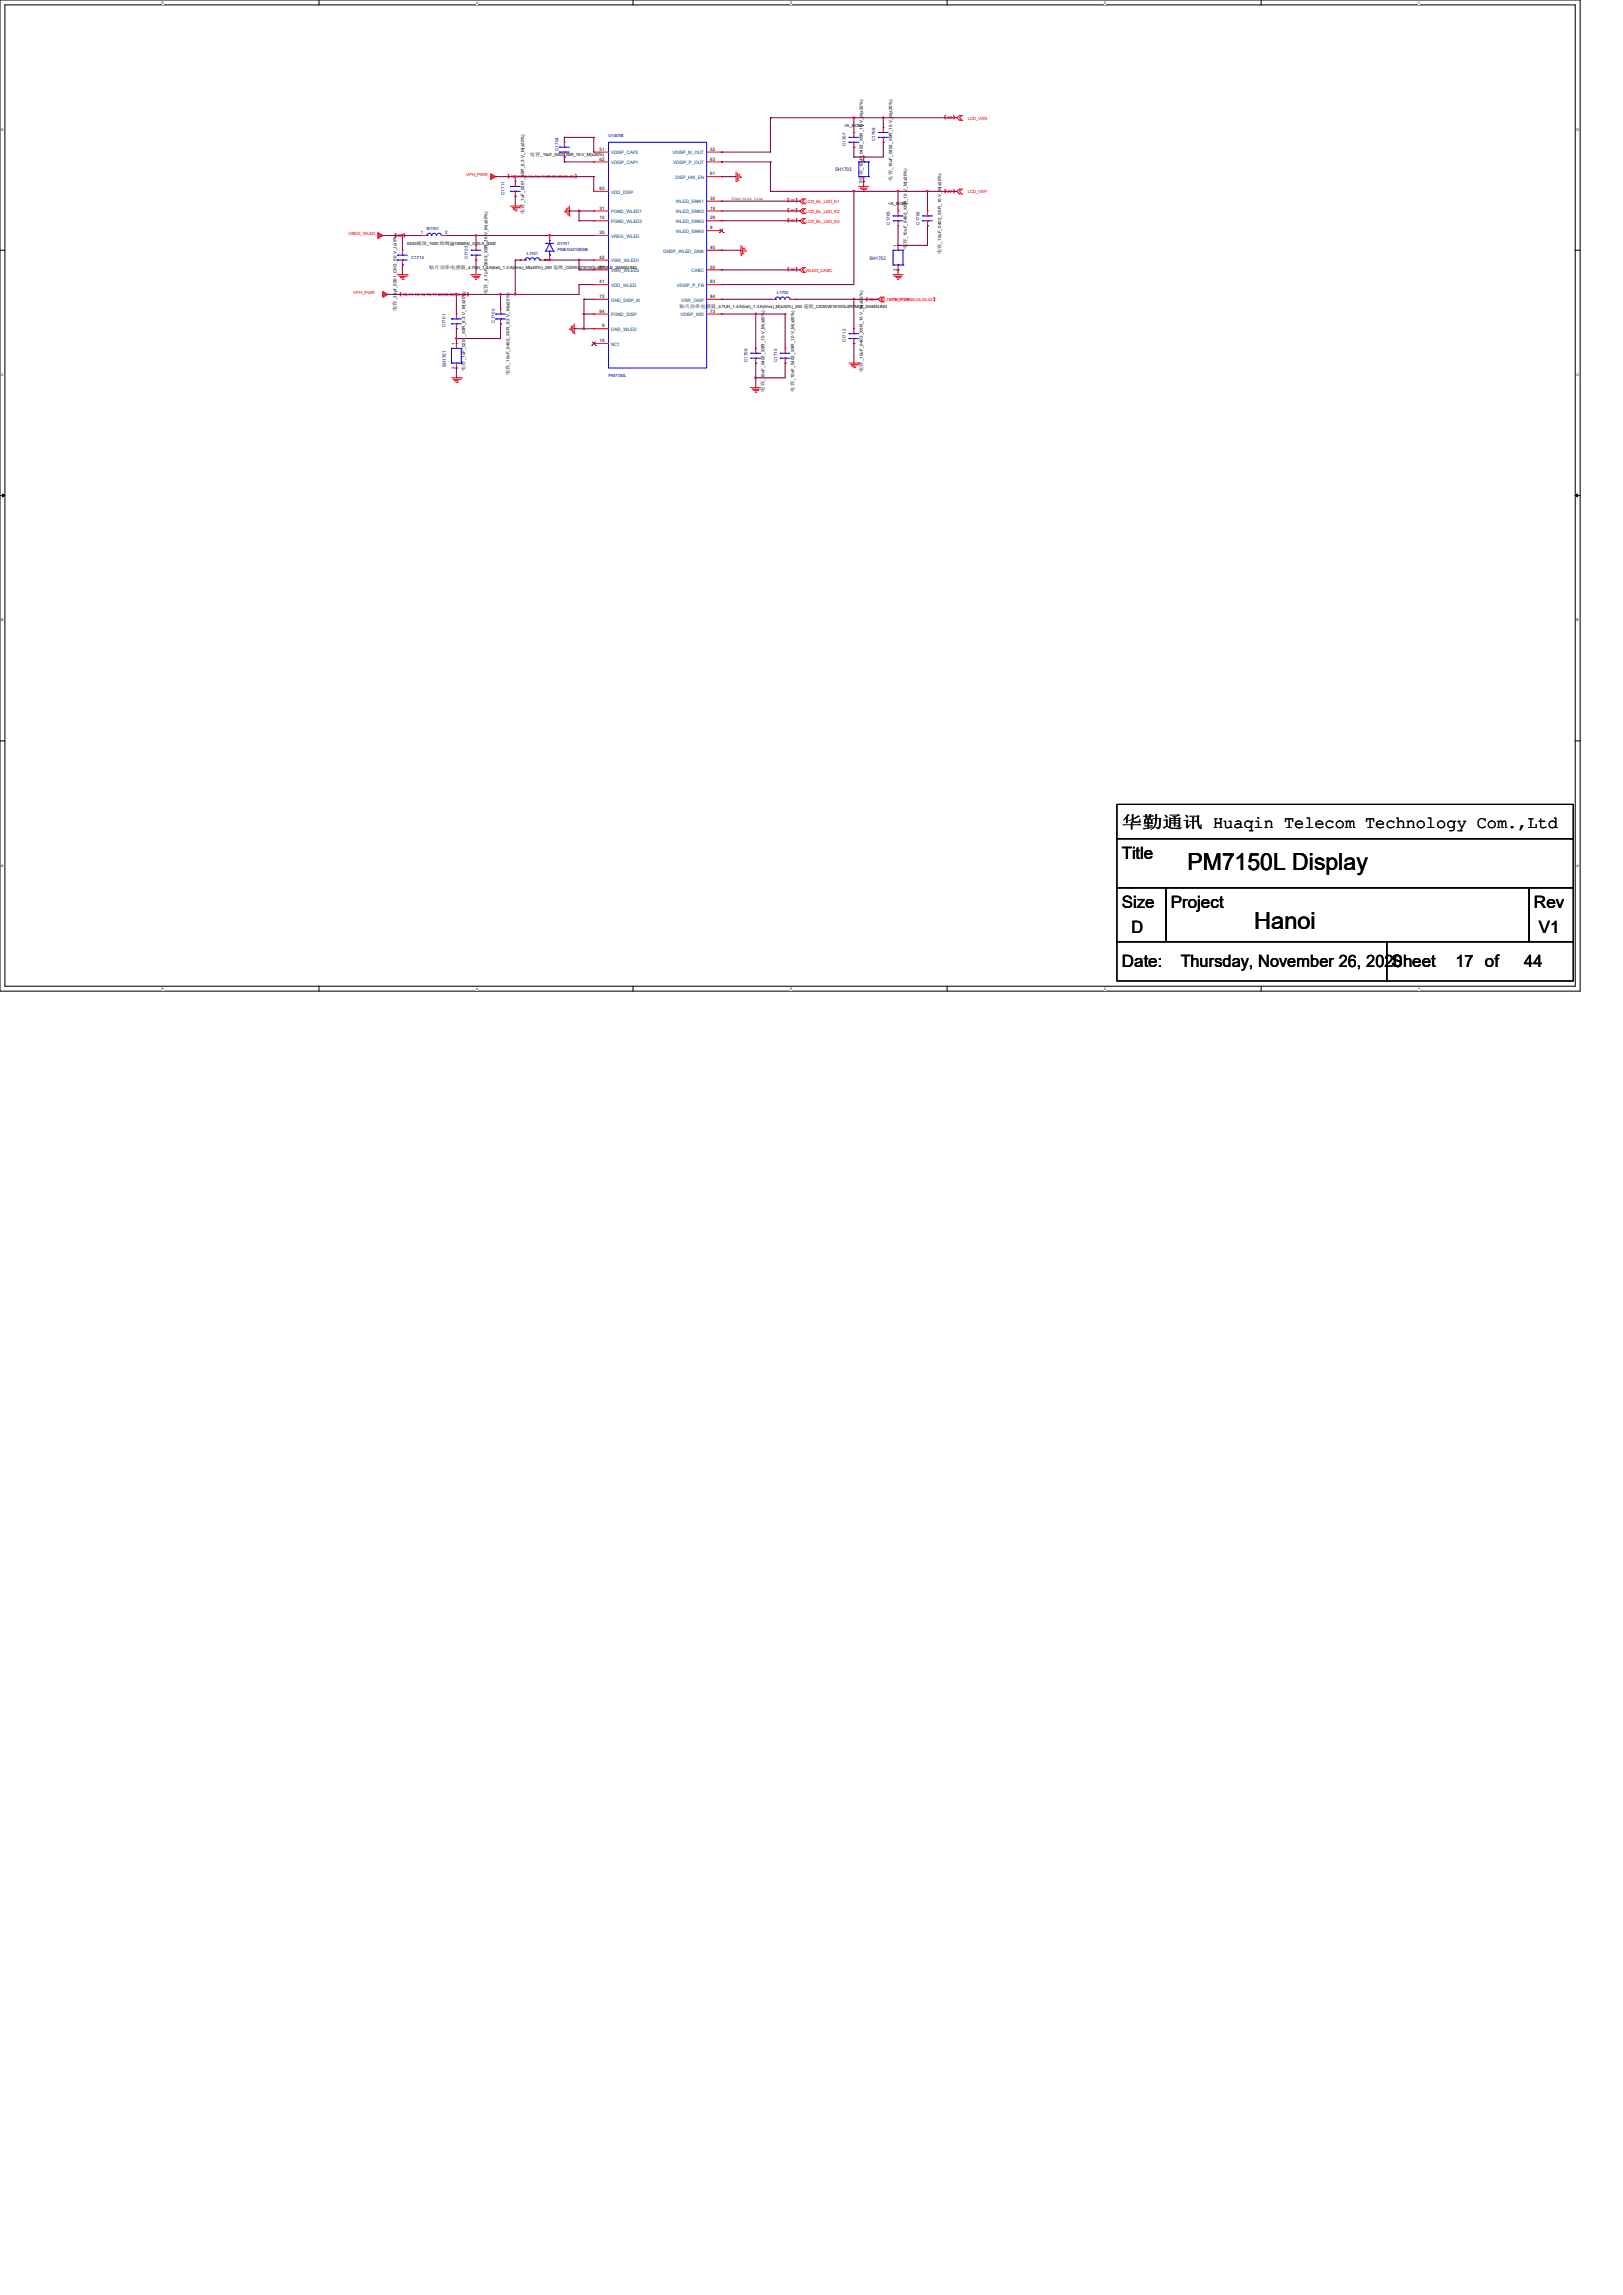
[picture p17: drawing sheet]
<svg xmlns="http://www.w3.org/2000/svg" width="210mm" height="297mm" viewBox="0 0 210 297" stroke-linecap="round" stroke-linejoin="round" font-family="sans-serif">
<defs><g id="words">
<g font-size="3">
<text x="153.7" y="112.6">PM7150L Display</text>
<text x="162.3" y="120.2">Hanoi</text>
</g>
<g font-size="2.2">
<text x="145.2" y="107.2">华勤通讯 Huaqin Telecom Technology Com.,Ltd</text>
<text x="145.2" y="111.2">Title</text>
<text x="145.2" y="117.6">Size</text>
<text x="151.5" y="117.6">Project</text>
<text x="198.5" y="117.6">Rev</text>
<text x="145.2" y="125.2">Date:</text>
<text x="146.4" y="120.7">D</text>
<text x="152.8" y="125.2">Thursday, November 26, 2020</text>
<text x="180.1" y="125.2">Sheet</text>
<text x="188.3" y="125.2">17 of</text>
<text x="197.2" y="125.2">44</text>
<text x="199.1" y="120.7">V1</text>
</g>
<g font-size=".6" fill="#000080">
<text x="78.7" y="17.7">U1401B</text>
<text x="72.3" y="19.5" transform="rotate(-90 72.3 19.5)">C1704</text>
<text x="108.1" y="22.2">SH1703</text>
<text x="109.4" y="18.9" transform="rotate(-90 109.4 18.9)">C1707</text>
<text x="113.2" y="18.3" transform="rotate(-90 113.2 18.3)">C1708</text>
<text x="55.2" y="29.8">B1701</text>
<text x="65.3" y="25.2" transform="rotate(-90 65.3 25.2)">C1711</text>
<text x="115.2" y="29.1" transform="rotate(-90 115.2 29.1)">C1705</text>
<text x="119" y="29.1" transform="rotate(-90 119 29.1)">C1706</text>
<text x="53.3" y="33.6">C1713</text>
<text x="60.5" y="33.6" transform="rotate(-90 60.5 33.6)">C1703</text>
<text x="68.2" y="32.9">L1701</text>
<text x="72.1" y="31.7">D1701</text>
<text x="72.1" y="32.4">PMEG4010ESB</text>
<text x="112.5" y="33.6">SH1702</text>
<text x="64" y="41.7" transform="rotate(-90 64 41.7)">C1702</text>
<text x="100.5" y="38">L1702</text>
<text x="57.7" y="42.4" transform="rotate(-90 57.7 42.4)">C1701</text>
<text x="57.7" y="47.5" transform="rotate(-90 57.7 47.5)">SH1701</text>
<text x="96.7" y="46.9" transform="rotate(-90 96.7 46.9)">C1709</text>
<text x="100.5" y="46.9" transform="rotate(-90 100.5 46.9)">C1710</text>
<text x="109.4" y="44.3" transform="rotate(-90 109.4 44.3)">C1712</text>
<text x="78.7" y="48.8">PM7150L</text>
</g>
<g font-size=".6">
<text x="109.2" y="16.4">&lt;A_BOM&gt;</text>
<text x="68.6" y="20.2">电容</text>
<text x="69.9" y="20.2">_10uF_0402_X5R_10 V_M(±20%)</text>
<text x="77.6" y="19.5">51</text>
<text x="77.6" y="20.8">62</text>
<text x="91.9" y="20.8">63</text>
<text x="91.9" y="19.5">52</text>
<text x="91.9" y="22.7">61</text>
<text x="111.6" y="23.7" transform="rotate(-90 111.6 23.7)">2电容_10uF_0402_X5R_10 V_M(±20%)</text>
<text x="111.6" y="20.5" transform="rotate(-90 111.6 20.5)">1</text>
<text x="115.4" y="23.4" transform="rotate(-90 115.4 23.4)">电容</text>
<text x="115.4" y="22" transform="rotate(-90 115.4 22)">_10uF_0402_X5R_10 V_M(±20%)</text>
<text x="67.8" y="27.7" transform="rotate(-90 67.8 27.7)">电容</text>
<text x="67.8" y="26.3" transform="rotate(-90 67.8 26.3)">_1uF_0201_X5R_6.3 V_M(±20%)</text>
<text x="77.6" y="24.6">93</text>
<text x="77.6" y="27.1">31</text>
<text x="77.6" y="28.4">10</text>
<text x="91.9" y="25.9">30</text>
<text x="91.9" y="27.1">19</text>
<text x="91.9" y="28.4">29</text>
<text x="91.9" y="29.7">8</text>
<text x="94.6" y="25.9">30mA/sink line</text>
<text x="114.9" y="26.6">&lt;A_BOM&gt;</text>
<text x="52.7" y="31.7">0402</text>
<text x="53.9" y="31.7">磁珠</text>
<text x="54.4" y="30.3">1</text>
<text x="55.2" y="31.7">_1000</text>
<text x="55.5" y="34.8">贴片功率电感器</text>
<text x="56.9" y="31.7">欧姆</text>
<text x="57.6" y="30.3">2</text>
<text x="58.2" y="31.7">@100MHz_0.25 A_0402</text>
<text x="60.3" y="34.8">_4.7UH_1.4 A(lrat)_1.3 A(lrms)_M(±20%)_240</text>
<text x="71" y="33.8" transform="rotate(-90 71 33.8)">2</text>
<text x="71" y="30.6" transform="rotate(-90 71 30.6)">1</text>
<text x="71.6" y="34.8">毫欧</text>
<text x="72.9" y="34.8">_CIGW201610GL4R7MLE_SAMSUNG</text>
<text x="77.6" y="33.5">42</text>
<text x="77.6" y="30.3">20</text>
<text x="77.6" y="34.8">21</text>
<text x="91.9" y="32.2">40</text>
<text x="91.9" y="34.8">50</text>
<text x="116" y="35.1" transform="rotate(-90 116 35.1)">2</text>
<text x="116" y="31.9" transform="rotate(-90 116 31.9)">1</text>
<text x="117.3" y="32.3" transform="rotate(-90 117.3 32.3)">电容</text>
<text x="117.4" y="30.9" transform="rotate(-90 117.4 30.9)">_10uF_0402_X5R_10 V_M(±20%)</text>
<text x="121.8" y="32.9" transform="rotate(-90 121.8 32.9)">电容</text>
<text x="121.8" y="31.5" transform="rotate(-90 121.8 31.5)">_10uF_0402_X5R_10 V_M(±20%)</text>
<text x="51.3" y="40.2" transform="rotate(-90 51.3 40.2)">电容</text>
<text x="51.3" y="38.9" transform="rotate(-90 51.3 38.9)">_33pf_0201_C0G_50 V_J(±5%)</text>
<text x="63.1" y="38" transform="rotate(-90 63.1 38)">电容</text>
<text x="63.1" y="36.7" transform="rotate(-90 63.1 36.7)">_4.7uF_0603_X5R_35 V_M(±20%)</text>
<text x="77.6" y="36.7">41</text>
<text x="77.6" y="38.6">72</text>
<text x="77.6" y="40.5">94</text>
<text x="87.9" y="39.9">贴片功率电感器</text>
<text x="91.9" y="36.7">83</text>
<text x="91.9" y="38.6">84</text>
<text x="91.9" y="40.5">73</text>
<text x="92.7" y="39.9">_4.7UH_1.4 A(lrat)_1.3 A(lrms)_M(±20%)_240</text>
<text x="104" y="39.9">毫欧</text>
<text x="105.3" y="39.9">_CIGW201610GL4R7MLE_SAMSUNG</text>
<text x="58.9" y="47.8" transform="rotate(-90 58.9 47.8)">2</text>
<text x="58.9" y="44.6" transform="rotate(-90 58.9 44.6)">1</text>
<text x="60.2" y="46.7" transform="rotate(-90 60.2 46.7)">_1uF_0201_X5R_6.3 V_M(±20%)</text>
<text x="65.9" y="47.2" transform="rotate(-90 65.9 47.2)">_10uF_0402_X5R_6.3 V_M(±20%)</text>
<text x="77.6" y="44.3">18</text>
<text x="77.9" y="42.4">9</text>
<text x="111.6" y="46.8" transform="rotate(-90 111.6 46.8)">_10uF_0402_X5R_10 V_M(±20%)</text>
<text x="60.2" y="48" transform="rotate(-90 60.2 48)">电容</text>
<text x="65.9" y="48.6" transform="rotate(-90 65.9 48.6)">电容</text>
<text x="98.9" y="50.7" transform="rotate(-90 98.9 50.7)">电容</text>
<text x="98.9" y="49.3" transform="rotate(-90 98.9 49.3)">_10uF_0402_X5R_10 V_M(±20%)</text>
<text x="102.7" y="50.7" transform="rotate(-90 102.7 50.7)">电容</text>
<text x="102.7" y="49.3" transform="rotate(-90 102.7 49.3)">_10uF_0402_X5R_10 V_M(±20%)</text>
<text x="111.6" y="48.1" transform="rotate(-90 111.6 48.1)">电容</text>
</g>
<g font-size=".6" fill="#f00">
<text x="121.9" y="15.4">【</text>
<text x="122.6" y="15.4">22</text>
<text x="123.2" y="15.4">】</text>
<text x="125.2" y="15.5">LCD_VSN</text>
<text x="60.3" y="22.8">VPH_PWR</text>
<text x="65.4" y="23">【</text>
<text x="66.1" y="23">10,11,12,14,15,17,29,30,33,34,43</text>
<text x="74.3" y="23">】</text>
<text x="101.6" y="26.2">【</text>
<text x="101.6" y="27.5">【</text>
<text x="101.6" y="28.7">【</text>
<text x="102.3" y="26.2">22</text>
<text x="102.3" y="27.5">22</text>
<text x="102.3" y="28.7">22</text>
<text x="102.9" y="26.2">】</text>
<text x="102.9" y="27.5">】</text>
<text x="102.9" y="28.7">】</text>
<text x="104.3" y="26.3">LCD_BL_LED_K1</text>
<text x="104.3" y="27.6">LCD_BL_LED_K2</text>
<text x="104.3" y="28.8">LCD_BL_LED_K3</text>
<text x="121.9" y="24.9">【</text>
<text x="122.6" y="24.9">22</text>
<text x="123.2" y="24.9">】</text>
<text x="125.2" y="25">LCD_VSP</text>
<text x="45.1" y="30.4">VREG_WLED</text>
<text x="50.8" y="30.6">【</text>
<text x="51.5" y="30.7">22</text>
<text x="52.1" y="30.6">】</text>
<text x="101.6" y="35.1">【</text>
<text x="102.3" y="35.1">22</text>
<text x="102.9" y="35.1">】</text>
<text x="104.3" y="35.2">WLED_CABC</text>
<text x="45.7" y="38">VPH_PWR</text>
<text x="51.4" y="38.3">【</text>
<text x="52.1" y="38.3">10,11,12,14,15,17,29,30,33,34,43</text>
<text x="60.3" y="38.3">】</text>
<text x="111.8" y="38.9">【</text>
<text x="112.4" y="38.9">10,11,12,14,15,17,29,30,33,34,43</text>
<text x="115.1" y="39">VPH_PWR</text>
<text x="120.7" y="38.9">】</text>
</g>
<g font-size=".6" fill="#004080">
<text x="79.1" y="20">VDISP_CAP2</text>
<text x="79.1" y="21.3">VDISP_CAP1</text>
<text x="87" y="20">VDISP_M_OUT</text>
<text x="87.1" y="21.3">VDISP_P_OUT</text>
<text x="87.4" y="23.2">DISP_HW_EN</text>
<text x="79.1" y="25.1">VDD_DISP</text>
<text x="79.1" y="27.6">PGND_WLED1</text>
<text x="79.1" y="28.9">PGND_WLED2</text>
<text x="87.5" y="26.3">WLED_SINK1</text>
<text x="87.5" y="27.6">WLED_SINK2</text>
<text x="87.5" y="28.9">WLED_SINK3</text>
<text x="79.1" y="34">VSW_WLED1</text>
<text x="79.1" y="30.8">VREG_WLED</text>
<text x="79.1" y="35.2">VSW_WLED2</text>
<text x="85.8" y="32.7">GNDP_WLED_SINK</text>
<text x="87.5" y="30.1">WLED_SINK4</text>
<text x="89.5" y="35.2">CABC</text>
<text x="79.1" y="37.1">VDD_WLED</text>
<text x="79.1" y="39">GND_DISP_M</text>
<text x="79.1" y="40.9">PGND_DISP</text>
<text x="87.6" y="37.1">VDISP_P_FB</text>
<text x="88.1" y="40.9">VDISP_MID</text>
<text x="88.1" y="39">VSW_DISP</text>
<text x="79.1" y="42.8">GND_WLED</text>
<text x="79.1" y="44.7">NC1</text>
</g>
<g font-size=".5">
<text x="21" y=".5">5</text>
<text x="61.6" y=".5">4</text>
<text x="102.2" y=".5">3</text>
<text x="142.9" y=".5">2</text>
<text x="183.5" y=".5">1</text>
<text x=".2" y="16.9">D</text>
<text x="204" y="16.9">D</text>
<text x=".2" y="48.6">C</text>
<text x="204" y="48.6">C</text>
<text x=".2" y="80.4">B</text>
<text x="204" y="80.4">B</text>
<text x=".2" y="112.1">A</text>
<text x="204" y="112.1">A</text>
<text x="21" y="128.1">5</text>
<text x="61.6" y="128.1">4</text>
<text x="102.2" y="128.1">3</text>
<text x="142.9" y="128.1">2</text>
<text x="183.5" y="128.1">1</text>
</g>
</g></defs>
<path d="M0 0h204.5v128.3h-204.5zM.6 .6h203.2v127h-203.2z" fill="none" stroke="#000" stroke-width=".13"/>
<g fill="#fff">
<path d="M21 .1h.2v.5h-.2z"/>
<path d="M21 127.7h.2v.5h-.2z"/>
</g>
<path d="M41.3 0v.6M41.3 127.6v.7" fill="none" stroke="#000" stroke-width=".13"/>
<g fill="#fff">
<path d="M61.6 .1h.2v.5h-.2z"/>
<path d="M61.6 127.7h.2v.5h-.2z"/>
</g>
<path d="M81.9 0v.6M81.9 127.6v.7" fill="none" stroke="#000" stroke-width=".13"/>
<g fill="#fff">
<path d="M102.2 .1h.2v.5h-.2z"/>
<path d="M102.2 127.7h.2v.5h-.2z"/>
</g>
<path d="M122.6 0v.6M122.6 127.6v.7" fill="none" stroke="#000" stroke-width=".13"/>
<g fill="#fff">
<path d="M142.9 .1h.2v.5h-.2z"/>
<path d="M142.9 127.7h.2v.5h-.2z"/>
</g>
<path d="M163.2 0v.6M163.2 127.6v.7" fill="none" stroke="#000" stroke-width=".13"/>
<g fill="#fff">
<path d="M183.5 .1h.2v.5h-.2z"/>
<path d="M183.5 127.7h.2v.5h-.2z"/>
<path d="M.2 16.5h.3v.5h-.3z"/>
<path d="M204 16.5h.3v.5h-.3z"/>
<path d="M.2 48.3h.3v.5h-.3z"/>
<path d="M204 48.3h.3v.5h-.3z"/>
</g>
<path d="M0 32.4h.6M203.8 32.4h.7" fill="none" stroke="#000" stroke-width=".13"/>
<g fill="#fff">
<path d="M.2 80h.2v.5h-.2z"/>
<path d="M204 80h.3v.5h-.3z"/>
</g>
<path d="M0 64.1h.6M203.8 64.1h.7" fill="none" stroke="#000" stroke-width=".13"/>
<path d="M.3 63.9l.3 .2-.3 .2zM203.8 64.1l.3-.2v.4z" fill="#000" stroke="#000" stroke-width=".13"/>
<g fill="#fff">
<path d="M.2 111.8h.3v.5h-.3z"/>
<path d="M204 111.8h.3v.5h-.3z"/>
</g>
<path d="M0 95.9h.6M203.8 95.9h.7M144.5 108.5h59.1v6.4h-59.1zM144.5 104.1h59.1v4.4h-59.1zM144.5 114.9h6.4v7h-6.4zM150.9 114.9h47v7h-47zM197.9 114.9h5.7v7h-5.7zM144.5 121.9h35v5.1h-35zM179.5 121.9h24.1v5.1h-24.1z" fill="none" stroke="#000" stroke-width=".13"/>
<g fill="none" stroke="#f00" stroke-width=".13">
<path d="M73 18.4h.1M73 18.4v.6M73 19.7v.6M76.8 19.7h.1M76.8 19.7h1.9M91.4 19.7h1.9M93.3 19.7h.1M110.5 17.1h.1M110.5 19h.1M110.5 17.1v.7M110.5 18.4v.6M114.3 16.5h.1"/>
<path d="M114.3 18.4h.1M114.3 16.5v.6M114.3 17.8v.6M124.2 14.9h.1M124.2 15.6h.1M124.2 14.9l-.4 .3 .4 .4M124.5 15.6h.1M124.5 14.9h.1M124.5 14.9l-.3 .3 .3 .4M51.4 35.6h1.3M51.6 35.8h.9M51.8 35.9h.1"/>
<path d="M51.8 35.9h.5M52 36.2h.2M52.1 32.4h.1M52.1 34.3h.1M52.1 32.4v.6M52.1 33.7v.6M52.2 36.2h.1M52.5 35.8h.1M52.7 35.6h.1M54.6 30.5h.1M54.6 30.5h.6M57.1 30.5h.7"/>
<path d="M57.8 30.5h.1M61 35.6h.1M61 35.6h1.2M61.2 35.8h.1M61.2 35.8h.9M61.3 35.9h.5M61.6 36.2h.1M61.6 31.7h.1M61.6 33.7h.1M61.6 31.7v.7M61.6 33v.7M61.8 35.9h.1"/>
<path d="M66 26.7h1.3M66.3 26.9h.8M66.4 27.1h.1M66.4 27.1h.5M66.6 27.3h.2M66.7 23.5h.1M66.7 25.4h.1M66.7 23.5v.6M66.7 24.8v.6M66.8 27.3h.1M67.1 26.9h.1M67.3 26.7h.1"/>
<path d="M67.3 33.7h.1M67.3 33.7h.6M69.8 33.7h.7M70.5 33.7h.1M71.1 30.5h.1M71.1 33.7h.1M71.1 30.5v.6M71.1 33v.7M73 20.3h.1M73.1 27.4h.1M73.1 27.3v.1M73.3 27.1h.1"/>
<path d="M73.3 27.1v.5M73.5 27.8h.1M73.5 26.9v.9M73.7 27.9h.1M73.7 26.7v1.2M76.8 24.8h.1M76.8 27.3h.1M76.8 33.7h.1M76.8 30.5h.1M76.8 34.9h.1M76.8 36.8h.1M76.8 38.7h.1"/>
<path d="M76.8 21h.1M76.8 28.6h.1M76.8 33.7h1.9M76.8 30.5h1.9M76.8 24.8h1.9M76.8 27.3h1.9M76.8 34.9h1.9M76.8 36.8h1.9M76.8 38.7h1.9M76.8 21h1.9M76.8 28.6h1.9M91.4 27.3h1.9"/>
<path d="M91.4 34.9h1.9M91.4 36.8h1.9M91.4 38.7h1.9M91.4 32.4h1.9M91.4 21h1.9M91.4 22.9h1.9M91.4 28.6h1.9M91.4 26h1.9M91.4 29.8h1.9M93.3 32.4h.1M93.3 21h.1M93.3 22.9h.1"/>
<path d="M93.3 26h.1M93.3 27.3h.1M93.3 34.9h.1M93.3 28.6h.1M93.3 36.8h.1M93.3 38.7h.1M93.3 29.8h.1M95.2 23.5h.1M95.2 22.2v1.3M95.5 23.3h.1M95.5 22.4v.9M95.6 22.6h.1"/>
<path d="M95.6 22.6v.5M95.8 22.9h.1M95.8 22.8v.1M95.9 33h.1M95.9 31.7v1.3M96.1 32.9h.1M96.1 32v.9M96.3 32.1h.1M96.3 32.1v.5M96.5 32.5h.1M96.5 32.3v.2M99.7 38.7h.1"/>
<path d="M99.7 38.7h.6M102.2 38.7h.7M102.9 38.7h.1M103.8 25.7h.1M103.8 26.4h.1M103.8 27h.1M103.8 27.6h.1M103.8 28.3h.1M103.8 28.9h.1M103.8 34.6h.1M103.8 35.3h.1M103.8 25.7l-.3 .3 .3 .4"/>
<path d="M103.8 27l-.3 .3 .3 .3M103.8 28.3l-.3 .3 .3 .3M103.8 34.6l-.3 .3 .3 .4M104.1 26.4h.1M104.1 25.7h.1M104.1 27.6h.1M104.1 27h.1M104.1 28.9h.1M104.1 28.3h.1M104.1 35.3h.1M104.1 34.6h.1M104.1 25.7l-.3 .3 .3 .4"/>
<path d="M104.1 27l-.3 .3 .3 .3M104.1 28.3l-.3 .3 .3 .3M104.1 34.6l-.3 .3 .3 .4M111.1 24.1h.1M111.1 24.1h1.3M111.3 24.3h.1M111.3 24.3h.9M111.5 24.5h.5M111.7 24.7h.1M111.8 23.5h.1M111.8 20.3h.1M111.8 20.3v.7"/>
<path d="M111.8 22.9v.6M112 24.5h.1M114 38.4h.1M114 39.1h.1M114 38.4l-.3 .3 .3 .4M114.3 39.1h.1M114.3 38.4h.1M114.3 38.4l-.3 .3 .3 .4M115.6 35.6h.1M115.6 35.6h1.2M115.8 35.8h.1M115.8 35.8h.9"/>
<path d="M116 35.9h.5M116.2 36.2h.1M116.2 34.9h.1M116.2 31.7h.1M116.2 27.3h.1M116.2 29.2h.1M116.2 27.3v.6M116.2 28.6v.6M116.2 31.7v.7M116.2 34.3v.6M116.5 35.9h.1M120 27.3h.1"/>
<path d="M120 29.2h.1M120 27.3v.6M120 28.6v.6M124.2 24.5h.1M124.2 25.1h.1M124.2 24.5l-.4 .3 .4 .3M124.5 25.1h.1M124.5 24.5h.1M124.5 24.5l-.3 .3 .3 .3M58.4 48.9h1.3M58.6 49.1h.9M58.8 49.3h.1"/>
<path d="M58.8 49.3h.5M59 49.5h.1M59.1 47.6h.1M59.1 44.4h.1M59.1 40.6h.1M59.1 42.5h.1M59.1 40.6v.7M59.1 41.9v.6M59.1 44.4v.7M59.1 47v.6M59.1 49.5h.1M59.5 49.1h.1"/>
<path d="M59.7 48.9h.1M64.8 40h.1M64.8 41.9h.1M64.8 40v.6M64.8 41.3v.6M73.7 42.6h.1M73.7 42.5v.1M73.9 42.3h.1M73.9 42.3v.5M74.1 43h.1M74.1 42.1v.9M74.3 43.2h.1"/>
<path d="M74.3 41.9v1.3M76.8 40.6h.1M76.8 42.5h.1M76.8 44.4h.1M76.8 40.6h1.9M76.8 42.5h1.9M76.8 44.4h1.9M91.4 40.6h1.9M93.3 40.6h.1M97.2 50.2h.1M97.2 50.2h1.2M97.4 50.4h.1"/>
<path d="M97.4 50.4h.9M97.5 50.5h.5M97.7 50.8h.1M97.7 50.8h.2M97.8 45.1h.1M97.8 47h.1M97.8 45.1v.6M97.8 46.4v.6M98 50.5h.1M101.6 45.1h.1M101.6 47h.1M101.6 45.1v.6"/>
<path d="M101.6 46.4v.6M109.9 47h1.2M110.1 47.2h.9M110.2 47.4h.1M110.2 47.4h.5M110.4 47.6h.2M110.5 42.5h.1M110.5 44.4h.1M110.5 42.5v.7M110.5 43.8v.6M110.6 47.6h.1M111 47.2h.1"/>
<path d="M111.1 47h.1"/>
</g>
<g fill="#f00" stroke="#f00" stroke-width=".13">
<path d="M63.5 22.5l.6 .4-.6 .3z" fill-rule="evenodd"/>
<path d="M48.9 30.1l.6 .4-.6 .4z" fill-rule="evenodd"/>
<path d="M49.5 37.7l.7 .4-.7 .4z" fill-rule="evenodd"/>
</g>
<g fill="none" stroke="#00f" stroke-width=".13">
<path d="M72.4 19h.1M72.4 19.7h.1M72.4 19h1.3M72.4 19.7h1.3M73 19h.1M73 19.7h.1M78.7 18.4h12.7v29.2h-12.7zM109.9 17.8h.1M109.9 18.4h.1M109.9 17.8h1.2M109.9 18.4h1.2M110.5 17.8h.1"/>
<path d="M110.5 18.4h.1M113.7 17.1h.1M113.7 17.8h.1M113.7 17.1h1.2M113.7 17.8h1.2M114.3 17.1h.1M114.3 17.8h.1M51.4 33h.1M51.4 33.7h.1M51.4 33h1.3M51.4 33.7h1.3M52.1 33h.1"/>
<path d="M52.1 33.7h.1M55.2 30.5h.1M55.2 30.5a.3 .3 0 0 1 .3-.3 .3 .3 0 0 1 .3 .3M55.9 30.5a.3 .3 0 0 1 .3-.3 .3 .3 0 0 1 .3 .3M56.5 30.5a.3 .3 0 0 1 .3-.3 .3 .3 0 0 1 .3 .3M57.1 30.5h.1M61 32.4h.1M61 33h.1M61 32.4h1.2M61 33h1.2M61.6 32.4h.1M61.6 33h.1"/>
<path d="M66 24.1h.1M66 24.8h.1M66 24.1h1.3M66 24.8h1.3M66.7 24.1h.1M66.7 24.8h.1M67.9 33.7h.1M67.9 33.7a.3 .3 0 0 1 .3-.3 .3 .3 0 0 1 .3 .3M68.6 33.7a.3 .3 0 0 1 .3-.3 .3 .3 0 0 1 .3 .3M69.2 33.7a.3 .3 0 0 1 .3-.3 .3 .3 0 0 1 .3 .3M69.8 33.7h.1M70.6 32.5h.1"/>
<path d="M70.6 31.5h.1M70.6 32.5h1M70.6 31.5h1M71.1 33h.1M71.1 31.1h.1M71.1 31.5h.1M71.1 32.5h.1M71.1 31.5l-.5 1M71.1 31.5l.5 1M71.1 31.1v.4M71.1 32.5v.5M71.6 32.5h.1"/>
<path d="M100.3 38.7h.1M100.3 38.7a.3 .3 0 0 1 .3-.3 .3 .3 0 0 1 .3 .3M101 38.7a.3 .3 0 0 1 .3-.3 .3 .3 0 0 1 .3 .3M101.6 38.7a.3 .3 0 0 1 .3-.3 .3 .3 0 0 1 .3 .3M102.2 38.7h.1M111.1 21h.1M111.1 22.9h.1M111.1 21h1.3M111.1 21v1.9M111.1 22.9h1.3M111.8 22.9h.1M111.8 21h.1"/>
<path d="M112.4 21h.1M112.4 22.9h.1M112.4 21v1.9M115.6 32.4h.1M115.6 34.3h.1M115.6 27.9h.1M115.6 28.6h.1M115.6 32.4h1.2M115.6 32.4v1.9M115.6 34.3h1.2M115.6 27.9h1.2M115.6 28.6h1.2"/>
<path d="M116.2 34.3h.1M116.2 32.4h.1M116.2 27.9h.1M116.2 28.6h.1M116.8 32.4h.1M116.8 34.3h.1M116.8 32.4v1.9M119.4 27.9h.1M119.4 28.6h.1M119.4 27.9h1.2M119.4 28.6h1.2M120 27.9h.1"/>
<path d="M120 28.6h.1M58.4 45.1h.1M58.4 47h.1M58.4 41.3h.1M58.4 41.9h.1M58.4 45.1v1.9M58.4 45.1h1.3M58.4 47h1.3M58.4 41.3h1.3M58.4 41.9h1.3M59.1 47h.1M59.1 45.1h.1"/>
<path d="M59.1 41.3h.1M59.1 41.9h.1M59.7 45.1h.1M59.7 47h.1M59.7 45.1v1.9M64.1 40.6h.1M64.1 41.3h.1M64.1 40.6h1.3M64.1 41.3h1.3M64.8 40.6h.1M64.8 41.3h.1M97.2 45.7h.1"/>
<path d="M97.2 46.4h.1M97.2 45.7h1.2M97.2 46.4h1.2M97.8 45.7h.1M97.8 46.4h.1M101 45.7h.1M101 46.4h.1M101 45.7h1.2M101 46.4h1.2M101.6 45.7h.1M101.6 46.4h.1M109.9 43.2h.1"/>
<path d="M109.9 43.8h.1M109.9 43.2h1.2M109.9 43.8h1.2M110.5 43.2h.1M110.5 43.8h.1"/>
</g>
<path d="M93.1 30.1h.1M93.1 29.6l.5 .5M93.6 29.6l-.5 .5M93.6 30.1h.1M76.6 44.7h.1M76.6 44.2l.5 .5M77 44.2l-.4 .5M77.1 44.7h.1" fill="none" stroke="#804000" stroke-width=".13"/>
<g fill="none" stroke="#800040" stroke-width=".13">
<path d="M73 17.8h.1M73 17.8v.6M73 17.8h3.8M76.8 17.8h.1M76.8 17.8v1.9M93.3 19.7h.1M99.7 15.2h.1M99.7 15.2v4.5h-6.4M99.7 15.2h24.1M110.5 15.2h.1M110.5 19h.1M110.5 15.2v1.9"/>
<path d="M110.5 19v1.3M114.3 15.2h.1M114.3 18.4h.1M114.3 15.2v1.3M114.3 18.4v1.9h-3.8M49.5 30.5h.1M49.5 30.5h5.1M50.2 38.1h.1M52.1 30.5h.1M52.1 34.3h.1M52.1 30.5v1.9M52.1 34.3v1.3"/>
<path d="M57.8 30.5h.1M57.8 30.5h19M59.1 38.1h.1M59.1 38.1v2.5M61.6 30.5h.1M61.6 33.7h.1M61.6 30.5v1.2M61.6 33.7v1.9M64.1 22.9h.1M64.1 22.9h12.7M64.8 38.1h.1M64.8 38.1v1.9"/>
<path d="M66.7 22.9h.1M66.7 25.4h.1M66.7 33.7h.1M66.7 38.1h.1M66.7 22.9v.6M66.7 25.4v1.3M66.7 33.7v4.4M66.7 33.7h.6M67.3 33.7h.1M70.5 33.7h.1M70.5 33.7h6.3M71.1 30.5h.1"/>
<path d="M71.1 33.7h.1M73 20.3h.1M73 21h.1M73 20.3v.7M73 21h3.8M73.7 27.3h.1M73.7 27.3h3.1M74.9 27.3h.1M74.9 28.6h.1M74.9 33.7h.1M74.9 34.9h.1M74.9 36.8h.1"/>
<path d="M74.9 27.3v1.3M74.9 33.7v1.2M74.9 36.8v1.3h-24.7M74.9 28.6h1.9M74.9 34.9h1.9M74.9 36.8h1.9M75.6 38.7h.1M75.6 38.7h1.2M75.6 38.7v3.8M76.8 22.9h.1M76.8 22.9v1.9M93.3 21h.1"/>
<path d="M93.3 22.9h.1M93.3 32.4h.1M93.3 34.9h.1M93.3 36.8h.1M93.3 38.7h.1M93.3 21h6.4M93.3 22.9h1.9M93.3 26h10.2M93.3 27.3h10.2M93.3 28.6h10.2M93.3 32.4h2.6M93.3 34.9h10.2"/>
<path d="M93.3 38.7h6.4M99.7 21h.1M99.7 24.8h.1M99.7 21v3.8M99.7 24.8h24.1M102.9 38.7h.1M102.9 38.7h10.8M103.5 26h.1M103.5 27.3h.1M103.5 28.6h.1M110.5 20.3h.1M110.5 24.8h.1"/>
<path d="M110.5 38.7h.1M110.5 24.8v12h-17.2M110.5 38.7v3.8M111.8 20.3h.1M111.8 23.5h.1M111.8 23.5v.6M116.2 24.8h.1M116.2 31.7h.1M116.2 34.9h.1M116.2 24.8v2.5M116.2 29.2v2.5M116.2 34.9v.7"/>
<path d="M120 24.8h.1M120 29.2h.1M120 24.8v2.5M120 29.2v2.5h-3.8M59.1 42.5h.1M59.1 43.8h.1M59.1 47.6h.1M59.1 42.5v1.9M59.1 47.6v1.3M64.8 41.9h.1M64.8 41.9v1.9h-5.7M74.3 42.5h.1"/>
<path d="M74.3 42.5h2.5M75.6 40.6h.1M75.6 42.5h.1M75.6 40.6h1.2M93.3 40.6h.1M93.3 40.6h8.3M97.8 40.6h.1M97.8 47h.1M97.8 48.9h.1M97.8 40.6v4.5M97.8 47v3.2M101.6 40.6h.1"/>
<path d="M101.6 47h.1M101.6 40.6v4.5M101.6 47v1.9h-3.8M110.5 44.4h.1M110.5 44.4v2.6"/>
</g>
<g fill="#f0f" stroke="#f0f" stroke-width=".13">
<circle cx="110.5" cy="15.2" r=".11"/>
<circle cx="114.3" cy="15.2" r=".11"/>
<circle cx="111.7" cy="20.3" r=".11"/>
<circle cx="66.7" cy="22.8" r=".11"/>
<circle cx="110.5" cy="24.7" r=".11"/>
<circle cx="116.2" cy="24.7" r=".11"/>
<circle cx="120" cy="24.7" r=".11"/>
<circle cx="74.9" cy="27.3" r=".11"/>
<circle cx="52" cy="30.5" r=".11"/>
<circle cx="71.1" cy="30.5" r=".11"/>
<circle cx="61.6" cy="30.5" r=".11"/>
<circle cx="71.1" cy="33.6" r=".11"/>
<circle cx="74.9" cy="33.6" r=".11"/>
<circle cx="59" cy="38.1" r=".11"/>
<circle cx="64.7" cy="38.1" r=".11"/>
<circle cx="66.7" cy="38.1" r=".11"/>
<circle cx="110.5" cy="38.7" r=".11"/>
<circle cx="75.5" cy="42.5" r=".11"/>
<circle cx="75.5" cy="40.6" r=".11"/>
<circle cx="97.8" cy="40.6" r=".11"/>
<circle cx="59" cy="43.8" r=".11"/>
<circle cx="97.8" cy="48.9" r=".11"/>
</g>
<use href="#words"/>
</svg>
